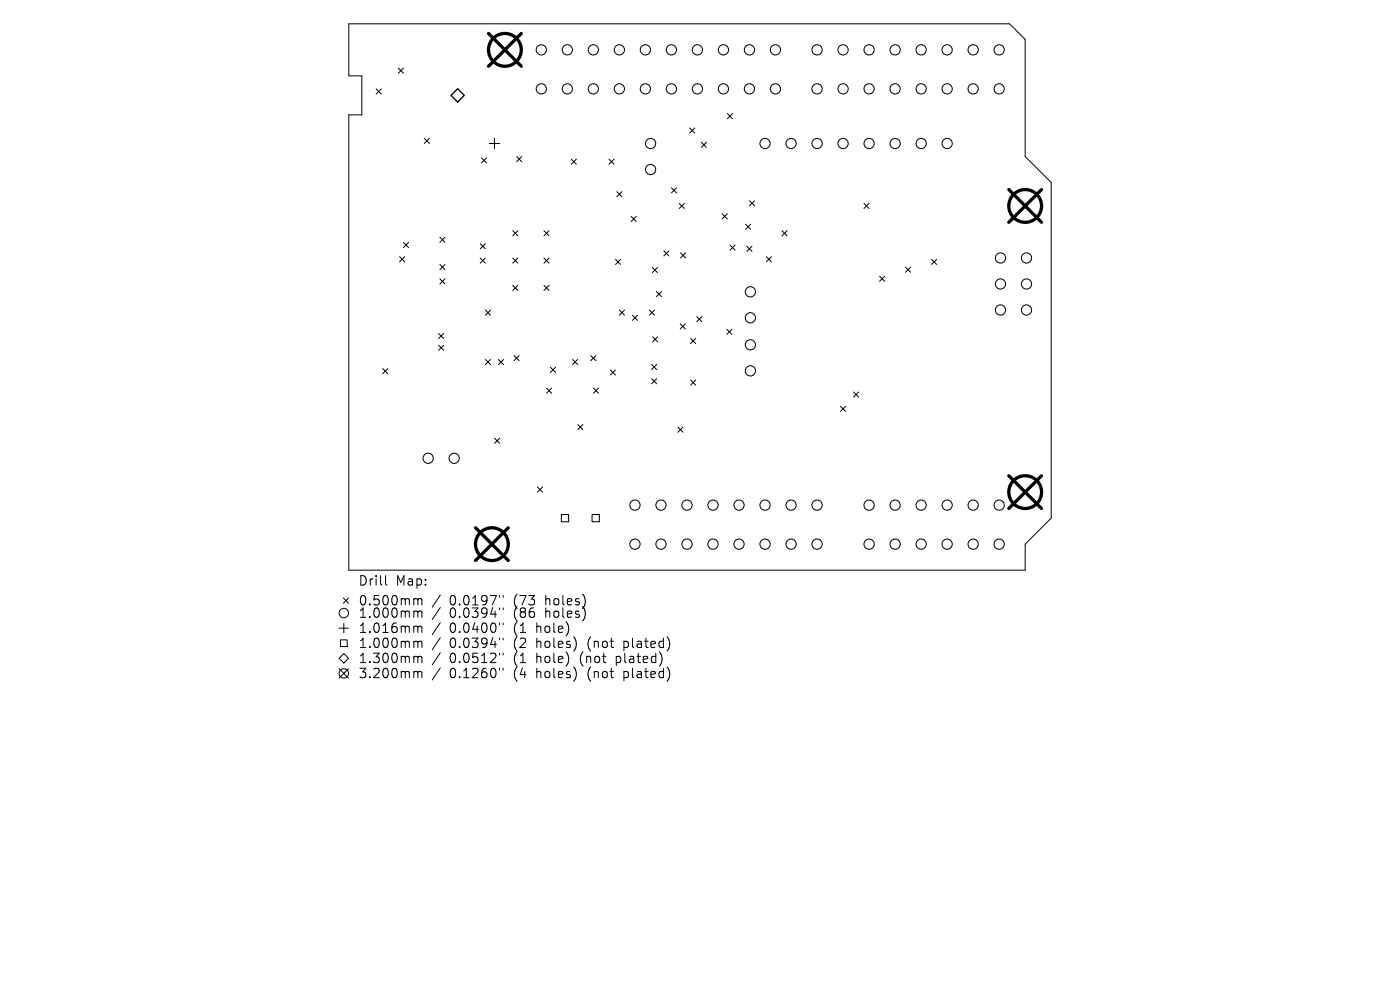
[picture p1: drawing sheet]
<svg xmlns="http://www.w3.org/2000/svg" width="297mm" height="210mm" viewBox="0 0 297 210" stroke-linecap="round" stroke-linejoin="round" font-family="sans-serif">
<defs><g id="words">
<g font-size="2.8">
<text x="75.9" y="124.5">Drill</text>
<text x="84" y="124.5">Map:</text>
<text x="75.9" y="128.7">0.500mm</text>
<text x="75.9" y="131.3">1.000mm</text>
<text x="95.4" y="128.7">0.0197&quot;</text>
<text x="95.4" y="131.3">0.0394&quot;</text>
<text x="109.1" y="128.7">(73</text>
<text x="109.1" y="131.3">(86</text>
<text x="116" y="128.7">holes)</text>
<text x="116" y="131.3">holes)</text>
<text x="75.9" y="134.5">1.016mm</text>
<text x="75.9" y="137.7">1.000mm</text>
<text x="95.4" y="134.5">0.0400&quot;</text>
<text x="95.4" y="137.7">0.0394&quot;</text>
<text x="109.1" y="134.5">(1</text>
<text x="109.1" y="137.7">(2</text>
<text x="114.1" y="134.5">hole)</text>
<text x="114.1" y="137.7">holes)</text>
<text x="125.1" y="137.7">(not</text>
<text x="133" y="137.7">plated)</text>
<text x="75.9" y="140.9">1.300mm</text>
<text x="95.4" y="140.9">0.0512&quot;</text>
<text x="109.1" y="140.9">(1</text>
<text x="114.1" y="140.9">hole)</text>
<text x="123.5" y="140.9">(not</text>
<text x="131.3" y="140.9">plated)</text>
<text x="75.9" y="144.1">3.200mm</text>
<text x="95.4" y="144.1">0.1260&quot;</text>
<text x="109.1" y="144.1">(4</text>
<text x="114.1" y="144.1">holes)</text>
<text x="125.1" y="144.1">(not</text>
<text x="133" y="144.1">plated)</text>
</g>
</g></defs>
<g fill="none" stroke="#000" stroke-width=".21">
<path d="M74 5.1h140.2l3.3 3.3v24.8l5.5 5.5v71.2l-5.5 5.5v5.5h-143.5v-96.5h2.8v-8.3h-2.8zM79.8 18.9l1.1 1M80.9 18.9l-1.1 1M84.5 14.4l1.1 1.1M85.6 14.4l-1.1 1.1M90 29.3l1.1 1.1M91.1 29.3l-1.1 1.1M102.2 33.5l1 1.1M103.2 33.5l-1 1.1M109.6 33.2l1.1 1.1M110.7 33.2l-1.1 1.1M121.2 33.8l1.1 1"/>
<path d="M122.3 33.8l-1.1 1M129.2 33.8l1.1 1M130.3 33.8l-1.1 1M142.4 39.8l1.1 1.1M143.5 39.8l-1.1 1.1M146.3 27.1l1.1 1.1M147.4 27.1l-1.1 1.1M148.8 30.2l1.1 1.1M149.9 30.2l-1.1 1.1M154.3 24.1l1.1 1.1M155.4 24.1l-1.1 1.1M84.8 54.5l1.1 1"/>
<path d="M85.6 51.4l1.1 1.1M85.9 54.5l-1.1 1M86.7 51.4l-1.1 1.1M93.3 59.1l1.1 1.1M93.3 50.3l1.1 1.1M93.3 56.1l1.1 1.1M94.4 50.3l-1.1 1.1M94.4 56.1l-1.1 1.1M94.4 59.1l-1.1 1.1M101.9 51.7l1.1 1.1M101.9 54.7l1.1 1.1M103 51.7l-1.1 1.1"/>
<path d="M103 54.7l-1.1 1.1M108.8 48.9l1.1 1.1M108.8 54.7l1.1 1.1M109.9 48.9l-1.1 1.1M109.9 54.7l-1.1 1.1M115.4 48.9l1.1 1.1M115.4 54.7l1.1 1.1M116.5 48.9l-1.1 1.1M116.5 54.7l-1.1 1.1M130.6 55l1.1 1.1M130.8 40.7l1.1 1M131.7 55l-1.1 1.1"/>
<path d="M131.9 40.7l-1.1 1M133.9 45.9l1.1 1.1M135 45.9l-1.1 1.1M138.4 56.7l1.1 1.1M139.5 56.7l-1.1 1.1M140.8 53.2l1.1 1.1M141.9 53.2l-1.1 1.1M144.1 43.1l1.1 1.1M144.4 53.6l1.1 1.1M145.2 43.1l-1.1 1.1M145.5 53.6l-1.1 1.1M153.2 45.4l1.1 1"/>
<path d="M154.3 45.4l-1.1 1M154.9 52l1 1.1M155.9 52l-1 1.1M158.2 47.6l1.1 1M158.4 52.2l1.1 1.1M159 42.6l1.1 1.1M159.3 47.6l-1.1 1M159.5 52.2l-1.1 1.1M160.1 42.6l-1.1 1.1M162.6 54.5l1.1 1M163.7 54.5l-1.1 1M165.9 48.9l1.1 1.1"/>
<path d="M167 48.9l-1.1 1.1M183.3 43.1l1.1 1.1M184.4 43.1l-1.1 1.1M186.6 58.6l1.1 1.1M187.7 58.6l-1.1 1.1M192.1 56.7l1.1 1.1M193.2 56.7l-1.1 1.1M197.6 55l1.1 1.1M198.7 55l-1.1 1.1M81.2 78.2l1.1 1.1M82.3 78.2l-1.1 1.1M93 70.7l1.1 1.1"/>
<path d="M93 73.2l1.1 1.1M94.1 70.7l-1.1 1.1M94.1 73.2l-1.1 1.1M103 65.8l1.1 1.1M103 76.3l1.1 1M104.1 65.8l-1.1 1.1M104.1 76.3l-1.1 1M105.7 76.3l1.1 1M106.8 76.3l-1.1 1M108.8 60.5l1.1 1.1M109.1 75.4l1 1.1M109.9 60.5l-1.1 1.1"/>
<path d="M110.1 75.4l-1 1.1M115.4 60.5l1.1 1.1M116.5 60.5l-1.1 1.1M116.8 77.9l1.1 1.1M117.9 77.9l-1.1 1.1M121.5 76.3l1.1 1M122.6 76.3l-1.1 1M125.3 75.4l1.1 1.1M126.4 75.4l-1.1 1.1M129.5 78.5l1.1 1.1M130.6 78.5l-1.1 1.1M131.4 65.8l1.1 1.1"/>
<path d="M132.5 65.8l-1.1 1.1M134.2 66.9l1 1.1M135.2 66.9l-1 1.1M137.7 65.8l1.1 1.1M138.2 77.3l1.1 1.1M138.4 71.4l1.1 1.1M138.8 65.8l-1.1 1.1M139.3 61.8l1 1.1M139.3 77.3l-1.1 1.1M139.5 71.4l-1.1 1.1M140.3 61.8l-1 1.1M144.3 68.7l1.1 1.1"/>
<path d="M145.4 68.7l-1.1 1.1M146.5 71.8l1.1 1.1M147.6 71.8l-1.1 1.1M147.8 67.1l1.1 1.1M148.9 67.1l-1.1 1.1M154.2 69.8l1.1 1.1M155.3 69.8l-1.1 1.1M104.9 93l1.1 1M106 93l-1.1 1M115.9 82.3l1.1 1.1M117 82.3l-1.1 1.1M122.6 90.1l1.1 1"/>
<path d="M123.7 90.1l-1.1 1M125.9 82.3l1.1 1.1M127 82.3l-1.1 1.1M138.2 80.3l1.1 1.1M139.3 80.3l-1.1 1.1M143.8 90.6l1.1 1.1M144.9 90.6l-1.1 1.1M146.5 80.6l1.1 1.1M147.6 80.6l-1.1 1.1M178.3 86.2l1.1 1.1M179.4 86.2l-1.1 1.1M181.1 83.2l1.1 1"/>
<path d="M182.2 83.2l-1.1 1M114 103.3l1.1 1.1M115.1 103.3l-1.1 1.1M71.9 139.6l1-1 1 1-1 1zM71.9 133.2h2M72.2 135.7h1.4v1.5h-1.4zM72.9 126.9l1 1M72.9 132.2v2M73.9 126.9l-1 1M81.8 122.1v1.7l.3 .3M88.1 127l.5 .1v.2M88.1 129.6h.3l.2 .3"/>
<path d="M88.1 132.8l.5 .1v.2M88.1 136l.5 .1v.2M88.1 139.2l.5 .1v.2M88.6 127.3l.3-.3 .5 .1 .1 1.2M88.6 127.3v1M88.6 129.9v1.1M88.6 133.1v1.1M88.6 136.3v1.1M88.6 139.5v1.1M88.6 129.9l.3-.3 .5 .1 .1 1.3M88.6 133.1l.3-.3 .5 .1 .1 1.3M88.6 136.3l.3-.3 .5 .1 .1 1.3"/>
<path d="M88.6 139.5l.3-.3 .5 .1 .1 1.3M93.4 126.2l-1.7 2.6M93.4 128.9l-1.7 2.5M93.4 132.1l-1.7 2.5M93.4 135.3l-1.7 2.5M93.4 138.5l-1.7 2.5M106 126.3v.4M106 129v.3M106 132.2v.3M106 135.4v.3M106 138.6v.3M106.7 126.3v.4"/>
<path d="M106.7 129v.3M106.7 132.2v.3M106.7 135.4v.3M106.7 138.6v.3M71.9 141.8l2 2M73.9 141.8l-2 2M88.1 142.4h.3l.2 .3M88.6 142.7v1.1M88.6 142.7l.3-.3 .5 .1 .1 1.3M93.4 141.7l-1.7 2.5M106 141.8v.3M106.7 141.8v.3"/>
<circle cx="72.9" cy="130" r="1"/>
<circle cx="72.9" cy="142.8" r="1"/>
</g>
<g fill="none" stroke="#000" stroke-width=".22">
<path d="M103.8 30.4h2.2M104.9 29.3v2.2M119.1 109.1h1.5v1.6h-1.5zM125.6 109.1h1.5v1.6h-1.5z"/>
<circle cx="114.8" cy="18.9" r="1.09"/>
<circle cx="114.8" cy="10.6" r="1.09"/>
<circle cx="120.4" cy="18.9" r="1.09"/>
<circle cx="120.4" cy="10.6" r="1.09"/>
<circle cx="125.9" cy="18.9" r="1.09"/>
<circle cx="125.9" cy="10.6" r="1.09"/>
<circle cx="131.4" cy="18.9" r="1.09"/>
<circle cx="131.4" cy="10.6" r="1.09"/>
<circle cx="136.9" cy="18.9" r="1.09"/>
<circle cx="136.9" cy="10.6" r="1.09"/>
<circle cx="142.4" cy="18.9" r="1.09"/>
<circle cx="142.4" cy="10.6" r="1.09"/>
<circle cx="147.9" cy="18.9" r="1.09"/>
<circle cx="147.9" cy="10.6" r="1.09"/>
<circle cx="153.5" cy="18.9" r="1.09"/>
<circle cx="153.5" cy="10.6" r="1.09"/>
<circle cx="159" cy="18.9" r="1.09"/>
<circle cx="159" cy="10.6" r="1.09"/>
<circle cx="164.5" cy="18.9" r="1.09"/>
<circle cx="164.5" cy="10.6" r="1.09"/>
<circle cx="173.3" cy="18.9" r="1.09"/>
<circle cx="173.3" cy="10.6" r="1.09"/>
<circle cx="178.9" cy="18.9" r="1.09"/>
<circle cx="178.9" cy="10.6" r="1.09"/>
<circle cx="184.4" cy="18.9" r="1.09"/>
<circle cx="184.4" cy="10.6" r="1.09"/>
<circle cx="189.9" cy="18.9" r="1.09"/>
<circle cx="189.9" cy="10.6" r="1.09"/>
<circle cx="195.4" cy="18.9" r="1.09"/>
<circle cx="195.4" cy="10.6" r="1.09"/>
<circle cx="200.9" cy="18.9" r="1.09"/>
<circle cx="200.9" cy="10.6" r="1.09"/>
<circle cx="206.4" cy="18.9" r="1.09"/>
<circle cx="206.4" cy="10.6" r="1.09"/>
<circle cx="212" cy="18.9" r="1.09"/>
<circle cx="212" cy="10.6" r="1.09"/>
<circle cx="138" cy="36" r="1.09"/>
<circle cx="138" cy="30.4" r="1.09"/>
<circle cx="162.3" cy="30.4" r="1.09"/>
<circle cx="167.8" cy="30.4" r="1.09"/>
<circle cx="173.3" cy="30.4" r="1.09"/>
<circle cx="178.9" cy="30.4" r="1.09"/>
<circle cx="184.4" cy="30.4" r="1.09"/>
<circle cx="189.9" cy="30.4" r="1.09"/>
<circle cx="195.4" cy="30.4" r="1.09"/>
<circle cx="200.9" cy="30.4" r="1.09"/>
<circle cx="212.2" cy="54.7" r="1.09"/>
<circle cx="217.8" cy="54.7" r="1.09"/>
<circle cx="159.2" cy="73.2" r="1.09"/>
<circle cx="159.2" cy="78.7" r="1.09"/>
<circle cx="159.2" cy="67.4" r="1.09"/>
<circle cx="159.2" cy="61.9" r="1.09"/>
<circle cx="212.2" cy="65.8" r="1.09"/>
<circle cx="212.2" cy="60.2" r="1.09"/>
<circle cx="217.8" cy="65.8" r="1.09"/>
<circle cx="217.8" cy="60.2" r="1.09"/>
<circle cx="90.8" cy="97.2" r="1.09"/>
<circle cx="96.3" cy="97.2" r="1.09"/>
<circle cx="134.7" cy="107.2" r="1.09"/>
<circle cx="134.7" cy="115.4" r="1.09"/>
<circle cx="140.2" cy="107.2" r="1.09"/>
<circle cx="140.2" cy="115.4" r="1.09"/>
<circle cx="145.7" cy="115.4" r="1.09"/>
<circle cx="145.7" cy="107.2" r="1.09"/>
<circle cx="151.3" cy="115.4" r="1.09"/>
<circle cx="151.3" cy="107.2" r="1.09"/>
<circle cx="156.8" cy="107.2" r="1.09"/>
<circle cx="156.8" cy="115.4" r="1.09"/>
<circle cx="162.3" cy="115.4" r="1.09"/>
<circle cx="162.3" cy="107.2" r="1.09"/>
<circle cx="167.8" cy="115.4" r="1.09"/>
<circle cx="167.8" cy="107.2" r="1.09"/>
<circle cx="173.3" cy="107.2" r="1.09"/>
<circle cx="173.3" cy="115.4" r="1.09"/>
<circle cx="184.4" cy="115.4" r="1.09"/>
<circle cx="184.4" cy="107.2" r="1.09"/>
<circle cx="189.9" cy="107.2" r="1.09"/>
<circle cx="189.9" cy="115.4" r="1.09"/>
<circle cx="195.4" cy="107.2" r="1.09"/>
<circle cx="195.4" cy="115.4" r="1.09"/>
<circle cx="200.9" cy="115.4" r="1.09"/>
<circle cx="200.9" cy="107.2" r="1.09"/>
<circle cx="206.4" cy="115.4" r="1.09"/>
<circle cx="206.4" cy="107.2" r="1.09"/>
<circle cx="212" cy="107.2" r="1.09"/>
<circle cx="212" cy="115.4" r="1.09"/>
</g>
<path d="M97.1 18.8l1.4 1.4-1.4 1.4-1.4-1.4z" fill="none" stroke="#000" stroke-width=".28"/>
<g fill="none" stroke="#000" stroke-width=".7">
<path d="M103.6 7.1l7 6.9M110.6 7.1l-7 6.9M214 40.2l7 7M221 40.2l-7 7M100.9 112l6.9 6.9M107.8 112l-6.9 6.9M214 100.9l7 7M221 100.9l-7 7"/>
<circle cx="107.1" cy="10.6" r="3.5"/>
<circle cx="217.5" cy="43.7" r="3.5"/>
<circle cx="104.4" cy="115.4" r="3.5"/>
<circle cx="217.5" cy="104.4" r="3.5"/>
</g>
<use href="#words"/>
</svg>
